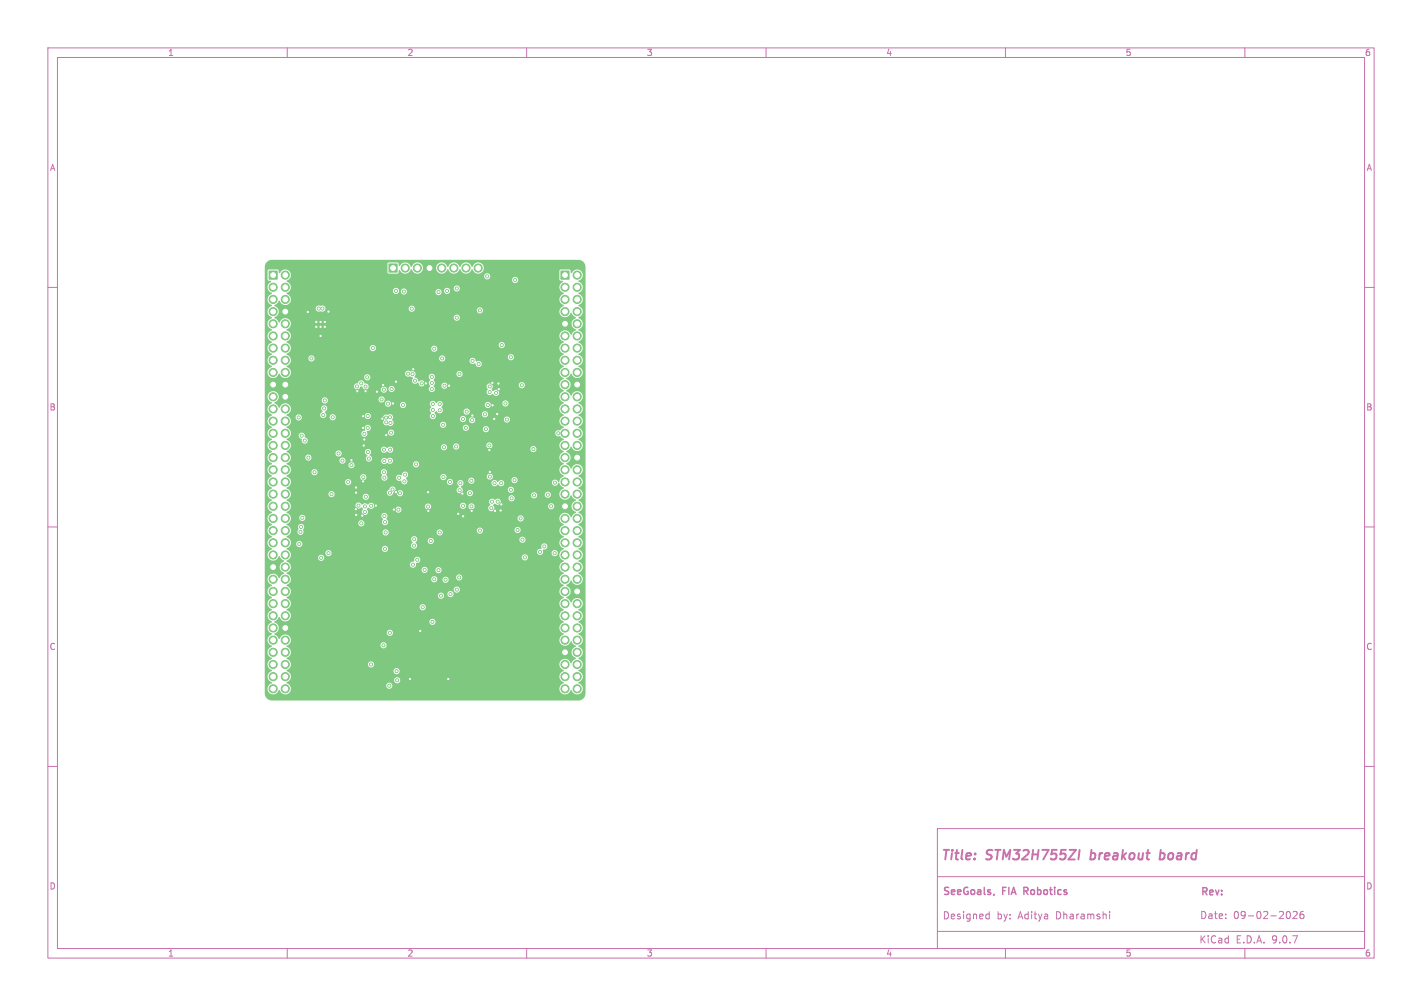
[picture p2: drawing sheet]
<svg xmlns="http://www.w3.org/2000/svg" width="297mm" height="210mm" viewBox="0 0 297 210" stroke-linecap="round" stroke-linejoin="round" font-family="sans-serif">
<defs><g id="words">
<g font-size="2.8" fill="#c872ab">
<text x="196.4" y="180.1">Title:</text>
<text x="206.1" y="180.1">STM32H755ZI</text>
<text x="228.6" y="180.1">breakout</text>
<text x="243.9" y="180.1">board</text>
</g>
<g font-size="2.1" fill="#c872ab">
<text x="196.8" y="187.3">SeeGoals,</text>
<text x="209.5" y="187.3">FIA</text>
<text x="214.5" y="187.3">Robotics</text>
<text x="250.7" y="187.3">Rev:</text>
<text x="196.8" y="192.1">Designed</text>
<text x="208.2" y="192.1">by:</text>
<text x="212.7" y="192.1">Aditya</text>
<text x="220.7" y="192.1">Dharamshi</text>
<text x="250.4" y="197.1">KiCad</text>
<text x="250.5" y="192.1">Date:</text>
<text x="257.6" y="192.1">09-02-2026</text>
<text x="258.1" y="197.1">E.D.A.</text>
<text x="265.7" y="197.1">9.0.7</text>
</g>
<g font-size="1.8" fill="#c872ab">
<text x="35" y="11.9">1</text>
<text x="85" y="11.9">2</text>
<text x="135" y="11.9">3</text>
<text x="185" y="11.9">4</text>
<text x="235" y="11.9">5</text>
<text x="285" y="11.9">6</text>
<text x="10.3" y="35.9">A</text>
<text x="285.4" y="35.9">A</text>
<text x="10.3" y="85.9">B</text>
<text x="285.3" y="85.9">B</text>
<text x="10.3" y="135.9">C</text>
<text x="285.3" y="135.9">C</text>
<text x="10.3" y="185.9">D</text>
<text x="285.3" y="185.9">D</text>
<text x="35" y="199.9">1</text>
<text x="85" y="199.9">2</text>
<text x="135" y="199.9">3</text>
<text x="185" y="199.9">4</text>
<text x="235" y="199.9">5</text>
<text x="285" y="199.9">6</text>
</g>
</g></defs>
<g fill="none" stroke="#c872ab" stroke-width=".21">
<path d="M10 10h277v190h-277zM12 12h273v186h-273zM60 10v2M110 10v2M160 10v2M210 10v2M260 10v2M10 60h2M285 60h2M10 110h2M285 110h2M10 160h2"/>
<path d="M195.8 173h89.2v25h-89.2zM285 160h2M60 198v2M110 198v2M160 198v2M195.8 194.4h89.1M195.8 183h89.1M206.2 190.8l.4 .1M206.6 190.3v1.5M206.6 191.7l-.4 .1M210 198v2M231.8 190.3v.2"/>
<path d="M231.8 190.8v1M260 198v2M268.9 190.3h.1a.8 .8 0 0 1 .5 .7 .8 .8 0 0 1-.5 .8l-.1-.1M270.1 190.4l.5-.1 .3 .4-.9 1.1h.9M272.2 190.3h-.4a1.01 1.01 0 0 0 0 1.5l.5-.2 .1-.5-.3-.3h-.3l-.3 .3"/>
</g>
<path d="M225.5 177.4l-.3 2M227.7 179.3l.2 .1M228 177.4l-.3 2M242.3 178.2h.8M242.4 177.4l-.2 2M243.1 179.2a.66 .66 0 0 1-.9 .1" fill="none" stroke="#c872ab" stroke-width=".4"/>
<path d="M207.6 186.7l-.1 .2M213.9 186h.5M214.4 185.2h-.5v1.5" fill="none" stroke="#c872ab" stroke-width=".3"/>
<g fill="#7fc87f" stroke="#7fc87f" stroke-width=".21">
<path d="M81.2 55.1h1.7v1.7h-1.7z"/>
<path d="M117.2 56.6h1.7v1.7h-1.7z"/>
<path d="M56.2 56.6h1.7v1.7h-1.7z"/>
<circle cx="84.6" cy="56" r=".85"/>
<circle cx="87.2" cy="56" r=".85"/>
<circle cx="89.7" cy="56" r=".85"/>
<circle cx="92.3" cy="56" r=".85"/>
<circle cx="94.8" cy="56" r=".85"/>
<circle cx="97.3" cy="56" r=".85"/>
<circle cx="99.9" cy="56" r=".85"/>
<circle cx="120.5" cy="57.4" r=".85"/>
<circle cx="118" cy="60" r=".85"/>
<circle cx="120.5" cy="60" r=".85"/>
<circle cx="118" cy="62.5" r=".85"/>
<circle cx="120.5" cy="62.5" r=".85"/>
<circle cx="118" cy="65" r=".85"/>
<circle cx="120.5" cy="65" r=".85"/>
<circle cx="118" cy="67.6" r=".85"/>
<circle cx="120.5" cy="67.6" r=".85"/>
<circle cx="118" cy="70.1" r=".85"/>
<circle cx="120.5" cy="70.1" r=".85"/>
<circle cx="118" cy="72.7" r=".85"/>
<circle cx="120.5" cy="72.7" r=".85"/>
<circle cx="118" cy="75.2" r=".85"/>
<circle cx="120.5" cy="75.2" r=".85"/>
<circle cx="118" cy="77.7" r=".85"/>
<circle cx="120.5" cy="77.7" r=".85"/>
<circle cx="118" cy="80.3" r=".85"/>
<circle cx="120.5" cy="80.3" r=".85"/>
<circle cx="118" cy="82.8" r=".85"/>
<circle cx="120.5" cy="82.8" r=".85"/>
<circle cx="118" cy="85.4" r=".85"/>
<circle cx="120.5" cy="85.4" r=".85"/>
<circle cx="118" cy="87.9" r=".85"/>
<circle cx="120.5" cy="87.9" r=".85"/>
<circle cx="118" cy="90.4" r=".85"/>
<circle cx="120.5" cy="90.4" r=".85"/>
<circle cx="118" cy="93" r=".85"/>
<circle cx="120.5" cy="93" r=".85"/>
<circle cx="118" cy="95.5" r=".85"/>
<circle cx="120.5" cy="95.5" r=".85"/>
<circle cx="118" cy="98.1" r=".85"/>
<circle cx="120.5" cy="98.1" r=".85"/>
<circle cx="118" cy="100.6" r=".85"/>
<circle cx="120.5" cy="100.6" r=".85"/>
<circle cx="118" cy="103.1" r=".85"/>
<circle cx="120.5" cy="103.1" r=".85"/>
<circle cx="118" cy="105.7" r=".85"/>
<circle cx="120.5" cy="105.7" r=".85"/>
<circle cx="118" cy="108.2" r=".85"/>
<circle cx="120.5" cy="108.2" r=".85"/>
<circle cx="118" cy="110.8" r=".85"/>
<circle cx="120.5" cy="110.8" r=".85"/>
<circle cx="118" cy="113.3" r=".85"/>
<circle cx="120.5" cy="113.3" r=".85"/>
<circle cx="118" cy="115.8" r=".85"/>
<circle cx="120.5" cy="115.8" r=".85"/>
<circle cx="118" cy="118.4" r=".85"/>
<circle cx="120.5" cy="118.4" r=".85"/>
<circle cx="118" cy="120.9" r=".85"/>
<circle cx="120.5" cy="120.9" r=".85"/>
<circle cx="118" cy="123.5" r=".85"/>
<circle cx="120.5" cy="123.5" r=".85"/>
<circle cx="118" cy="126" r=".85"/>
<circle cx="120.5" cy="126" r=".85"/>
<circle cx="118" cy="128.5" r=".85"/>
<circle cx="120.5" cy="128.5" r=".85"/>
<circle cx="118" cy="131.1" r=".85"/>
<circle cx="120.5" cy="131.1" r=".85"/>
<circle cx="118" cy="133.6" r=".85"/>
<circle cx="120.5" cy="133.6" r=".85"/>
<circle cx="118" cy="136.2" r=".85"/>
<circle cx="120.5" cy="136.2" r=".85"/>
<circle cx="118" cy="138.7" r=".85"/>
<circle cx="120.5" cy="138.7" r=".85"/>
<circle cx="118" cy="141.2" r=".85"/>
<circle cx="120.5" cy="141.2" r=".85"/>
<circle cx="118" cy="143.8" r=".85"/>
<circle cx="120.5" cy="143.8" r=".85"/>
<circle cx="59.6" cy="57.4" r=".85"/>
<circle cx="57" cy="60" r=".85"/>
<circle cx="59.6" cy="60" r=".85"/>
<circle cx="57" cy="62.5" r=".85"/>
<circle cx="59.6" cy="62.5" r=".85"/>
<circle cx="57" cy="65" r=".85"/>
<circle cx="59.6" cy="65" r=".85"/>
<circle cx="57" cy="67.6" r=".85"/>
<circle cx="59.6" cy="67.6" r=".85"/>
<circle cx="57" cy="70.1" r=".85"/>
<circle cx="59.6" cy="70.1" r=".85"/>
<circle cx="57" cy="72.7" r=".85"/>
<circle cx="59.6" cy="72.7" r=".85"/>
<circle cx="57" cy="75.2" r=".85"/>
<circle cx="59.6" cy="75.2" r=".85"/>
<circle cx="57" cy="77.7" r=".85"/>
<circle cx="59.6" cy="77.7" r=".85"/>
<circle cx="57" cy="80.3" r=".85"/>
<circle cx="59.6" cy="80.3" r=".85"/>
<circle cx="57" cy="82.8" r=".85"/>
<circle cx="59.6" cy="82.8" r=".85"/>
<circle cx="57" cy="85.4" r=".85"/>
<circle cx="59.6" cy="85.4" r=".85"/>
<circle cx="57" cy="87.9" r=".85"/>
<circle cx="59.6" cy="87.9" r=".85"/>
<circle cx="57" cy="90.4" r=".85"/>
<circle cx="59.6" cy="90.4" r=".85"/>
<circle cx="57" cy="93" r=".85"/>
<circle cx="59.6" cy="93" r=".85"/>
<circle cx="57" cy="95.5" r=".85"/>
<circle cx="59.6" cy="95.5" r=".85"/>
<circle cx="57" cy="98.1" r=".85"/>
<circle cx="59.6" cy="98.1" r=".85"/>
<circle cx="57" cy="100.6" r=".85"/>
<circle cx="59.6" cy="100.6" r=".85"/>
<circle cx="57" cy="103.1" r=".85"/>
<circle cx="59.6" cy="103.1" r=".85"/>
<circle cx="57" cy="105.7" r=".85"/>
<circle cx="59.6" cy="105.7" r=".85"/>
<circle cx="57" cy="108.2" r=".85"/>
<circle cx="59.6" cy="108.2" r=".85"/>
<circle cx="57" cy="110.8" r=".85"/>
<circle cx="59.6" cy="110.8" r=".85"/>
<circle cx="57" cy="113.3" r=".85"/>
<circle cx="59.6" cy="113.3" r=".85"/>
<circle cx="57" cy="115.8" r=".85"/>
<circle cx="59.6" cy="115.8" r=".85"/>
<circle cx="57" cy="118.4" r=".85"/>
<circle cx="59.6" cy="118.4" r=".85"/>
<circle cx="57" cy="120.9" r=".85"/>
<circle cx="59.6" cy="120.9" r=".85"/>
<circle cx="57" cy="123.5" r=".85"/>
<circle cx="59.6" cy="123.5" r=".85"/>
<circle cx="57" cy="126" r=".85"/>
<circle cx="59.6" cy="126" r=".85"/>
<circle cx="57" cy="128.5" r=".85"/>
<circle cx="59.6" cy="128.5" r=".85"/>
<circle cx="57" cy="131.1" r=".85"/>
<circle cx="59.6" cy="131.1" r=".85"/>
<circle cx="57" cy="133.6" r=".85"/>
<circle cx="59.6" cy="133.6" r=".85"/>
<circle cx="57" cy="136.2" r=".85"/>
<circle cx="59.6" cy="136.2" r=".85"/>
<circle cx="57" cy="138.7" r=".85"/>
<circle cx="59.6" cy="138.7" r=".85"/>
<circle cx="57" cy="141.2" r=".85"/>
<circle cx="59.6" cy="141.2" r=".85"/>
<circle cx="57" cy="143.8" r=".85"/>
<circle cx="59.6" cy="143.8" r=".85"/>
<circle cx="77.9" cy="72.7" r=".32"/>
<circle cx="90.7" cy="72.8" r=".32"/>
<circle cx="82.7" cy="102.7" r=".32"/>
<circle cx="76.1" cy="91.7" r=".32"/>
<circle cx="82.1" cy="84.2" r=".32"/>
<circle cx="75.8" cy="89.3" r=".32"/>
<circle cx="76" cy="93" r=".32"/>
<circle cx="67.8" cy="68.2" r=".32"/>
<circle cx="96.7" cy="107.8" r=".32"/>
<circle cx="73.4" cy="96.1" r=".32"/>
<circle cx="102.2" cy="94" r=".32"/>
<circle cx="78.5" cy="105.5" r=".32"/>
<circle cx="76.4" cy="81.7" r=".32"/>
<circle cx="85.6" cy="141.8" r=".32"/>
<circle cx="74.4" cy="107.5" r=".32"/>
<circle cx="82.7" cy="79.7" r=".32"/>
<circle cx="66.1" cy="67.2" r=".32"/>
<circle cx="74.4" cy="101.8" r=".32"/>
<circle cx="104.2" cy="81.3" r=".32"/>
<circle cx="89" cy="80" r=".32"/>
<circle cx="75.8" cy="86.9" r=".32"/>
<circle cx="67" cy="67.2" r=".32"/>
<circle cx="104.1" cy="80.1" r=".32"/>
<circle cx="87.8" cy="131.7" r=".32"/>
<circle cx="68.6" cy="65" r=".32"/>
<circle cx="93.6" cy="141.8" r=".32"/>
<circle cx="89.5" cy="106.7" r=".32"/>
<circle cx="96.6" cy="103" r=".32"/>
<circle cx="75.7" cy="107.6" r=".32"/>
<circle cx="98.5" cy="106.7" r=".32"/>
<circle cx="78.7" cy="81.8" r=".32"/>
<circle cx="80.7" cy="90.8" r=".32"/>
<circle cx="102.3" cy="98.5" r=".32"/>
<circle cx="80" cy="80.4" r=".32"/>
<circle cx="67" cy="68.2" r=".32"/>
<circle cx="102.9" cy="84.6" r=".32"/>
<circle cx="74.6" cy="81.7" r=".32"/>
<circle cx="75.8" cy="100.5" r=".32"/>
<circle cx="79.9" cy="87.4" r=".32"/>
<circle cx="95.7" cy="107.3" r=".32"/>
<circle cx="104.6" cy="106.6" r=".32"/>
<circle cx="64.3" cy="65.1" r=".32"/>
<circle cx="103.8" cy="86.4" r=".32"/>
<circle cx="74.4" cy="102.8" r=".32"/>
<circle cx="66.1" cy="68.2" r=".32"/>
<circle cx="67" cy="70.1" r=".32"/>
<circle cx="93.8" cy="80.5" r=".32"/>
<circle cx="102.8" cy="79.9" r=".32"/>
<circle cx="74.3" cy="106.3" r=".32"/>
<circle cx="89.4" cy="102.7" r=".32"/>
<circle cx="86.3" cy="77.1" r=".32"/>
<circle cx="98.7" cy="86.7" r=".32"/>
<circle cx="82.3" cy="106.4" r=".32"/>
<circle cx="104.7" cy="105.3" r=".32"/>
<circle cx="103.2" cy="87.5" r=".32"/>
<circle cx="67.8" cy="67.2" r=".32"/>
<circle cx="103.4" cy="106.6" r=".32"/>
<circle cx="76.8" cy="89.3" r=".32"/>
<circle cx="102.6" cy="106.1" r=".32"/>
<circle cx="102.8" cy="104.7" r=".32"/>
<circle cx="89.4" cy="105.8" r=".32"/>
<circle cx="102.3" cy="80.7" r=".32"/>
<circle cx="98.5" cy="105.7" r=".32"/>
<circle cx="66.6" cy="64.4" r=".32"/>
<circle cx="96.7" cy="105.6" r=".32"/>
<circle cx="75.4" cy="80" r=".32"/>
<circle cx="77.5" cy="105.6" r=".32"/>
<circle cx="101.9" cy="84.5" r=".32"/>
<circle cx="76.2" cy="105.7" r=".32"/>
<circle cx="76.9" cy="94.4" r=".32"/>
<circle cx="76.4" cy="80.7" r=".32"/>
<circle cx="73.4" cy="97.1" r=".32"/>
<circle cx="67.3" cy="64.4" r=".32"/>
<circle cx="102.3" cy="99.5" r=".32"/>
<circle cx="101.3" cy="86.5" r=".32"/>
<circle cx="76.2" cy="106.9" r=".32"/>
<circle cx="76.1" cy="90.6" r=".32"/>
<circle cx="81.1" cy="84.3" r=".32"/>
<circle cx="88.1" cy="80" r=".32"/>
<circle cx="74.9" cy="105.5" r=".32"/>
<circle cx="92.8" cy="80.5" r=".32"/>
<circle cx="104" cy="104.7" r=".32"/>
<circle cx="81.8" cy="81.2" r=".32"/>
<circle cx="74.6" cy="80.7" r=".32"/>
<circle cx="76.4" cy="103.7" r=".32"/>
<circle cx="102.3" cy="81.8" r=".32"/>
<circle cx="75.9" cy="99.6" r=".32"/>
<circle cx="83.2" cy="106.4" r=".32"/>
<circle cx="76.8" cy="86.8" r=".32"/>
<circle cx="103.6" cy="82" r=".32"/>
<circle cx="79.7" cy="83.4" r=".32"/>
<circle cx="80.2" cy="81.3" r=".32"/>
<circle cx="102.2" cy="93" r=".32"/>
<circle cx="81.4" cy="132.1" r=".32"/>
<circle cx="82" cy="102.2" r=".32"/>
<circle cx="63.1" cy="108.1" r=".32"/>
<circle cx="80.3" cy="107.7" r=".32"/>
<circle cx="96" cy="78.1" r=".32"/>
<circle cx="76.7" cy="78.8" r=".32"/>
<circle cx="80.4" cy="109" r=".32"/>
<circle cx="62.9" cy="110" r=".32"/>
<circle cx="68.6" cy="115.5" r=".32"/>
<circle cx="95.4" cy="66.3" r=".32"/>
<circle cx="81.6" cy="88.3" r=".32"/>
<circle cx="95.4" cy="60.2" r=".32"/>
<circle cx="83.4" cy="99.7" r=".32"/>
<circle cx="80.2" cy="98.6" r=".32"/>
<circle cx="62.5" cy="113.6" r=".32"/>
<circle cx="87.1" cy="116.9" r=".32"/>
<circle cx="90.4" cy="85.6" r=".32"/>
<circle cx="83" cy="142" r=".32"/>
<circle cx="71.5" cy="96.2" r=".32"/>
<circle cx="80.7" cy="88.2" r=".32"/>
<circle cx="91.8" cy="111.2" r=".32"/>
<circle cx="80.5" cy="111.2" r=".32"/>
<circle cx="91.8" cy="85.6" r=".32"/>
<circle cx="90.4" cy="84.3" r=".32"/>
<circle cx="82.8" cy="140.1" r=".32"/>
<circle cx="65" cy="74.8" r=".32"/>
<circle cx="92.4" cy="74.8" r=".32"/>
<circle cx="80.1" cy="134.7" r=".32"/>
<circle cx="90.2" cy="78.7" r=".32"/>
<circle cx="64.4" cy="95.5" r=".32"/>
<circle cx="81.4" cy="96.2" r=".32"/>
<circle cx="62.4" cy="87.1" r=".32"/>
<circle cx="81.4" cy="87.1" r=".32"/>
<circle cx="90.2" cy="79.9" r=".32"/>
<circle cx="77.5" cy="138.7" r=".32"/>
<circle cx="81.3" cy="143.2" r=".32"/>
<circle cx="90.2" cy="81.2" r=".32"/>
<circle cx="62.8" cy="111" r=".32"/>
<circle cx="83.5" cy="103" r=".32"/>
<circle cx="81.7" cy="90.3" r=".32"/>
<circle cx="91.6" cy="61" r=".32"/>
<circle cx="69.2" cy="103.1" r=".32"/>
<circle cx="77.1" cy="95.7" r=".32"/>
<circle cx="65.7" cy="98.6" r=".32"/>
<circle cx="100" cy="76" r=".32"/>
<circle cx="67.8" cy="83.6" r=".32"/>
<circle cx="85.2" cy="78" r=".32"/>
<circle cx="84.5" cy="100.5" r=".32"/>
<circle cx="72.7" cy="100.7" r=".32"/>
<circle cx="107.5" cy="100.2" r=".32"/>
<circle cx="86" cy="64.4" r=".32"/>
<circle cx="70.7" cy="94.7" r=".32"/>
<circle cx="81.5" cy="93.9" r=".32"/>
<circle cx="63" cy="91" r=".32"/>
<circle cx="80.3" cy="99.7" r=".32"/>
<circle cx="84.6" cy="99.1" r=".32"/>
<circle cx="90" cy="112.9" r=".32"/>
<circle cx="91.8" cy="84.4" r=".32"/>
<circle cx="80.4" cy="114.6" r=".32"/>
<circle cx="63.7" cy="92" r=".32"/>
<circle cx="80.2" cy="93.9" r=".32"/>
<circle cx="93.4" cy="60.7" r=".32"/>
<circle cx="80.6" cy="87.2" r=".32"/>
<circle cx="69.5" cy="87.1" r=".32"/>
<circle cx="67.7" cy="85.3" r=".32"/>
<circle cx="98.7" cy="75.3" r=".32"/>
<circle cx="86.7" cy="79.5" r=".32"/>
<circle cx="67.5" cy="86.6" r=".32"/>
<circle cx="84.2" cy="84.6" r=".32"/>
<circle cx="67.1" cy="116.5" r=".32"/>
<circle cx="101.5" cy="89.6" r=".32"/>
<circle cx="116.6" cy="90.4" r=".32"/>
<circle cx="90.4" cy="86.9" r=".32"/>
<circle cx="115.8" cy="115.5" r=".32"/>
<circle cx="86.3" cy="117.9" r=".32"/>
<circle cx="93.1" cy="121" r=".32"/>
<circle cx="114.4" cy="103.3" r=".32"/>
<circle cx="98.1" cy="102.9" r=".32"/>
<circle cx="86.2" cy="78.1" r=".32"/>
<circle cx="84.4" cy="60.9" r=".32"/>
<circle cx="90.3" cy="129.8" r=".32"/>
<circle cx="109" cy="80.4" r=".32"/>
<circle cx="80.3" cy="96.2" r=".32"/>
<circle cx="92.7" cy="93.4" r=".32"/>
<circle cx="86.9" cy="96.9" r=".32"/>
<circle cx="88.7" cy="119" r=".32"/>
<circle cx="94.1" cy="124" r=".32"/>
<circle cx="92.1" cy="124.4" r=".32"/>
<circle cx="100.2" cy="64.8" r=".32"/>
<circle cx="94" cy="100.6" r=".32"/>
<circle cx="92.6" cy="99.6" r=".32"/>
<circle cx="113.7" cy="114.1" r=".32"/>
<circle cx="86.5" cy="112.6" r=".32"/>
<circle cx="95.3" cy="93.2" r=".32"/>
<circle cx="105.9" cy="87.6" r=".32"/>
<circle cx="82.7" cy="60.7" r=".32"/>
<circle cx="88.3" cy="126.8" r=".32"/>
<circle cx="109.6" cy="116.4" r=".32"/>
<circle cx="75.5" cy="109.2" r=".32"/>
<circle cx="81.4" cy="102.9" r=".32"/>
<circle cx="96.2" cy="100.9" r=".32"/>
<circle cx="115.9" cy="100.8" r=".32"/>
<circle cx="96.7" cy="87.5" r=".32"/>
<circle cx="96" cy="102.3" r=".32"/>
<circle cx="115.1" cy="105.7" r=".32"/>
<circle cx="91.6" cy="119" r=".32"/>
<circle cx="100.2" cy="110.8" r=".32"/>
<circle cx="107.6" cy="58.4" r=".32"/>
<circle cx="111.4" cy="93.8" r=".32"/>
<circle cx="103.3" cy="100.9" r=".32"/>
<circle cx="108.1" cy="110.6" r=".32"/>
<circle cx="98.5" cy="100.4" r=".32"/>
<circle cx="111.5" cy="103.4" r=".32"/>
<circle cx="95.9" cy="120.5" r=".32"/>
<circle cx="104.7" cy="100.9" r=".32"/>
<circle cx="97.5" cy="85.9" r=".32"/>
<circle cx="97.3" cy="89.3" r=".32"/>
<circle cx="90.7" cy="120.9" r=".32"/>
<circle cx="112.8" cy="115.2" r=".32"/>
<circle cx="86.5" cy="113.9" r=".32"/>
<circle cx="109.1" cy="112.7" r=".32"/>
<circle cx="95.4" cy="123.1" r=".32"/>
<circle cx="108.7" cy="108.2" r=".32"/>
<circle cx="106.7" cy="102.2" r=".32"/>
<circle cx="106.7" cy="74.6" r=".32"/>
<circle cx="92.5" cy="88.7" r=".32"/>
<circle cx="104.8" cy="72" r=".32"/>
<circle cx="106.8" cy="104" r=".32"/>
<circle cx="105.6" cy="84.2" r=".32"/>
<circle cx="98.6" cy="87.7" r=".32"/>
<circle cx="101.8" cy="57.7" r=".32"/>
</g>
<path d="M55.8 54.6l1-.4h64a1.5 1.5 0 0 1 1.5 1.5v89a1.5 1.5 0 0 1-1.5 1.5h-64a1.5 1.5 0 0 1-1.5-1.5v-56.7h.6l.4 .8a.45 .45 0 0 1 .5 .5 1.24 1.24 0 0 0-.9 1.2 1.24 1.24 0 0 0 .9 1.2v.1a1.24 1.24 0 0 0-.9 1.3 1.24 1.24 0 0 0 .9 1.1v.2a1.24 1.24 0 0 0-.9 1.2 1.24 1.24 0 0 0 .9 1.2v.1a1.24 1.24 0 0 0-.9 1.2 1.24 1.24 0 0 0 .9 1.2v.2a1.24 1.24 0 0 0-.9 1.2 1.24 1.24 0 0 0 .9 1.1v.2a1.24 1.24 0 0 0-.9 1.2 1.24 1.24 0 0 0 .9 1.2v.1a1.24 1.24 0 0 0-.9 1.3 1.24 1.24 0 0 0 .9 1.1v.2a1.24 1.24 0 0 0-.9 1.2 1.24 1.24 0 0 0 .9 1.2v.1a1.24 1.24 0 0 0-.9 1.2 1.24 1.24 0 0 0 .9 1.2v.2a1.24 1.24 0 0 0-.9 1.2 1.24 1.24 0 0 0 .9 1.1v.2a1.2 1.2 0 0 0-.5 2 1.2 1.2 0 0 0 2-.6l.5 .6 .5 .3v.2a1.24 1.24 0 0 0-.9 1.3 1.24 1.24 0 0 0 1 1.1l-.7 .6-.3 .5-.2-.1a1.21 1.21 0 0 0-2-.4 1.21 1.21 0 0 0 .6 2v.1a1.24 1.24 0 0 0-.9 1.2 1.24 1.24 0 0 0 .9 1.2v.2a1.24 1.24 0 0 0-.9 1.2 1.24 1.24 0 0 0 .9 1.1v.2a1.24 1.24 0 0 0-.9 1.2 1.24 1.24 0 0 0 .9 1.2v.1a1.24 1.24 0 0 0-.9 1.3 1.24 1.24 0 0 0 .9 1.1v.2a1.24 1.24 0 0 0-.9 1.2 1.24 1.24 0 0 0 .9 1.2v.1a1.24 1.24 0 0 0-.9 1.2 1.24 1.24 0 0 0 .9 1.2v.2a1.24 1.24 0 0 0-.9 1.2 1.24 1.24 0 0 0 .9 1.1v.2a1.24 1.24 0 0 0-.9 1.2 1.24 1.24 0 0 0 .9 1.2v.1a1.2 1.2 0 0 0-.5 2.1 1.2 1.2 0 0 0 2-.7l.1 .1a1.18 1.18 0 0 0 1.7 .8 1.18 1.18 0 0 0 .4-1.8h20.2v.1a.64 .64 0 0 0 .9 .5 .64 .64 0 0 0 0-1.1 .64 .64 0 0 0-.9 .5h-20.2l-.7-.5 .7-.7h21.8a.64 .64 0 0 0 .9 .7 .64 .64 0 0 0 .2-1.1 .64 .64 0 0 0-1.1 .3v.1h-21.8a1.26 1.26 0 0 0-.7-1.9h22.4v.2a.64 .64 0 0 0 1 .5 .64 .64 0 0 0 0-1.1 .64 .64 0 0 0-1 .4h-22.4l.1-.2a1.16 1.16 0 0 0 .9-1.2h16.1v.2a.64 .64 0 0 0 .9 .5 .64 .64 0 0 0 0-1.1 .64 .64 0 0 0-.9 .4h-16.1a1.41 1.41 0 0 0-1-1.1l.1-.2a1.24 1.24 0 0 0 .9-1.2 1.24 1.24 0 0 0-1-1.2l.4-.3h19.3a.64 .64 0 0 0 .8 .7 .64 .64 0 0 0 .2-1.1 .64 .64 0 0 0-1 .3v.1h-19.3a1.2 1.2 0 0 0 0-2 1.2 1.2 0 0 0-1.8 .8l-.6-.7-.5-.2v-.3l.4-.2h23.1a.64 .64 0 0 0 .9 .7 .64 .64 0 0 0 .2-1.1 .64 .64 0 0 0-1.1 .3v.1h-23.1a1.24 1.24 0 0 0 .5-1.2 1.24 1.24 0 0 0-.9-.9l32.4-.1v.1a.64 .64 0 0 0 1 .5 .64 .64 0 0 0 0-1.1 .64 .64 0 0 0-1 .5h-32.4l.6-.5 .3-.5h.2a1.21 1.21 0 0 0 2.1 .5 1.21 1.21 0 0 0-.7-2l.7-.6h27.2v.1a.64 .64 0 0 0 .9 .5 .64 .64 0 0 0 0-1.1 .64 .64 0 0 0-.9 .5h-27.2l.1-.1a1.28 1.28 0 0 0-.8-1.8l.6-.5h31.1v.1a.64 .64 0 0 0 .8 .6 .64 .64 0 0 0 .3-1h.9v.1a.64 .64 0 0 0 .9 .5 .64 .64 0 0 0 0-1.1 .64 .64 0 0 0-.9 .5h-.9a.64 .64 0 0 0-.7-.3 .64 .64 0 0 0-.4 .6h-31.1l.3-.6v-.7h34.1v.2a.64 .64 0 0 0 .9 .4 .64 .64 0 0 0 0-1.1 .64 .64 0 0 0-.9 .5h-34.1l-.3-.4-.5-.3v-.3a1.16 1.16 0 0 0 .9-1.1h29.3v.1a.64 .64 0 0 0 .6 .6 .64 .64 0 0 0 .6-.6h1.1v.1a.64 .64 0 0 0 1 .5 .64 .64 0 0 0 0-1.1h1.9v.1a.64 .64 0 0 0 .9 .5 .64 .64 0 0 0 0-1.1 .64 .64 0 0 0-.9 .5h-1.9a.64 .64 0 0 0-1 .5l-1.1-.1a.64 .64 0 0 0-.6-.6 .64 .64 0 0 0-.6 .6l-29.3-.1a1.41 1.41 0 0 0-1-1.1l.8-.8h27.4a.64 .64 0 0 0 .7 .7 .64 .64 0 0 0 .6-.6h1.7v.1a.64 .64 0 0 0 .9 .5 .64 .64 0 0 0 0-1.1 .64 .64 0 0 0-.9 .5l-1.7-.1a.64 .64 0 0 0-.6-.6 .64 .64 0 0 0-.7 .6h-27.4l.2-.6-.2-.5h25v.1a.64 .64 0 0 0 .8 .6 .64 .64 0 0 0 .5-.8l.1-.2a.65 .65 0 0 0 .7-.4 .65 .65 0 0 0-.3-.8h21.6v.1a.64 .64 0 0 0 1 .5 .64 .64 0 0 0 0-1.1 .64 .64 0 0 0-1 .5h-21.7a.64 .64 0 0 0-.8 .8l-.2 .1a.64 .64 0 0 0-.7 .6h-25l-.8-.6 .8-.8h5.8a.64 .64 0 0 0 .9 .7 .64 .64 0 0 0 .2-1.1 .64 .64 0 0 0-1 .3l-.1 .1h-5.8l.2-.5-.1-.5h7.3v.1a.64 .64 0 0 0 .9 .5 .64 .64 0 0 0 0-1.1 .64 .64 0 0 0-.9 .5h-7.3l-.9-.8 20-.1v.1a.64 .64 0 0 0 .9 .6h31.5l.1 .4a.64 .64 0 0 0 1.1-.2h1.8v.1a.64 .64 0 0 0 1 .5 .64 .64 0 0 0 0-1.1 .64 .64 0 0 0-1 .5h-1.8l.1-.7a.66 .66 0 0 0 .8-.6 .66 .66 0 0 0-.8-.6 .66 .66 0 0 0-.4 1l-.2 .1a.64 .64 0 0 0-.7 .6l-31.5-.1a.64 .64 0 0 0 .1-1.1 .64 .64 0 0 0-1 .5h-20l.1-.1a1.15 1.15 0 0 0 .8-.9h1.2l.1 .5a.64 .64 0 0 0 1.1-.2h22.7v.2a.67 .67 0 0 0 1.1 .4 .67 .67 0 0 0-.1-1.2l.3-.3h2.2v.1a.64 .64 0 0 0 .9 .5 .64 .64 0 0 0 .3-.9h18v.1a.64 .64 0 0 0 1 .5 .64 .64 0 0 0 0-1.1 .64 .64 0 0 0-1 .5h-18l-.2-.2a.64 .64 0 0 0-1 .5h-2.2v-.1a.66 .66 0 0 0-.5-.8 .66 .66 0 0 0-.8 .4 .66 .66 0 0 0 .4 .8l-.4 .6-22.7-.1a.64 .64 0 0 0-.5-.8 .64 .64 0 0 0-.7 .6h-1.2v-.6l-.3-.5-.5-.3v-.2a1.15 1.15 0 0 0 .8-.9h1.4v.1a.64 .64 0 0 0 .7 .6 .64 .64 0 0 0 .6-.6h16.5v.1a.64 .64 0 0 0 .7 .6 .64 .64 0 0 0 .6-.7h10v.1a.64 .64 0 0 0 .9 .5 .64 .64 0 0 0 .2-1h7.3v.1a.64 .64 0 0 0 .8 .6 .64 .64 0 0 0 .4-.8h6.7v.1a.64 .64 0 0 0 .9 .5 .64 .64 0 0 0 0-1.1 .64 .64 0 0 0-.9 .5l-6.7-.1a.64 .64 0 0 0-.7-.4 .64 .64 0 0 0-.5 .6h-7.3a.64 .64 0 0 0-1.1 .4h-10v-.1a.64 .64 0 0 0-.7-.5 .64 .64 0 0 0-.6 .6h-16.5l-.1-.6a.67 .67 0 0 0 0-.9 .67 .67 0 0 0-.9 0 .67 .67 0 0 0 0 .9l-.3 .5h-1.4a1.32 1.32 0 0 0-.9-1.5l.5-.3h14.5v.1a.64 .64 0 0 0 1 .5 .64 .64 0 0 0 0-1.1 .64 .64 0 0 0-1 .5h-14.5l.4-.5v-.7h1.8a.64 .64 0 0 0 .9 .7 .64 .64 0 0 0 .2-1h16.1l.1 .4a.36 .36 0 0 1 .2 .4 .36 .36 0 0 1-.2 .3 .65 .65 0 0 0 .5 .8 .65 .65 0 0 0 .8-.5 .65 .65 0 0 0-.4-.8v-.1h27.4a.64 .64 0 0 0 .9 .6 .64 .64 0 0 0 .2-1 .64 .64 0 0 0-1.1 .2v.2h-27.4a.64 .64 0 0 0-.1-1.1 .64 .64 0 0 0-.9 .6l-16.1-.1a.64 .64 0 0 0-1.1 .4h-1.8l-.2-.5-.6-.4v-.3a1.16 1.16 0 0 0 .8-1.3h13.5l.2 .4a.64 .64 0 0 0 1 0h.2l.2 .4a.66 .66 0 0 0-.2 .9 .66 .66 0 0 0 1 .1 .66 .66 0 0 0 0-1h6v.2a.64 .64 0 0 0 .9 .4 .64 .64 0 0 0 0-1 .64 .64 0 0 0-.9 .4h-6l.2-.3h.2a.64 .64 0 0 0 .7 .2 .64 .64 0 0 0 .5-.5h10.6v.1a.64 .64 0 0 0 .7 .6 .64 .64 0 0 0 .5-.9h6.1v.2a.64 .64 0 0 0 .6 .5 .64 .64 0 0 0 .7-.5h.4l.2 .4a.64 .64 0 0 0 1-.1h3v.1a.64 .64 0 0 0 .9 .6 .64 .64 0 0 0 .2-1.1h11.4v.2a.64 .64 0 0 0 1 .4 .64 .64 0 0 0 0-1.1 .64 .64 0 0 0-1 .5h-11.4l-.1-.2a.59 .59 0 0 1 .9 0 .67 .67 0 0 0 .6-1 .67 .67 0 0 0-1.2 0 .65 .65 0 0 0-.9-.1 .65 .65 0 0 0 0 .9v.3l-.4 .5h-3a.64 .64 0 0 0-.3-.9 .64 .64 0 0 0-.9 .6h-.4a.64 .64 0 0 0-.6-.8 .64 .64 0 0 0-.7 .6h-6.1l-.2-.3a.64 .64 0 0 0-1 .5h-10.6a.7 .7 0 0 0-.6-.8 .7 .7 0 0 0-.8 .4h-.1a.64 .64 0 0 0-1 0h-.2a.65 .65 0 0 0-.7-.4 .65 .65 0 0 0-.6 .6h-13.5l-.2-.6-.6-.4v-.2a1.2 1.2 0 0 0 .9-1.2h7.8l.1 .5a.64 .64 0 0 0 .9 0h6.2l.1 .5a.64 .64 0 0 0 1.1-.1h29.2v.1a.64 .64 0 0 0 1 .5 .64 .64 0 0 0 0-1.1 .64 .64 0 0 0-1 .5l-29.2-.1a.64 .64 0 0 0-.5-.8 .64 .64 0 0 0-.7 .5h-6.2a.63 .63 0 0 0 .2-.8h11v.1a.64 .64 0 0 0 .6 .6 .64 .64 0 0 0 .7-.6h.8v.1a.64 .64 0 0 0 1 .5 .64 .64 0 0 0 0-1.1 .64 .64 0 0 0-1 .5h-.8l.5-.6h12.8l.1 .4a.63 .63 0 0 0 .8 .2h1.2l.2 .5a.64 .64 0 0 0 .9-.1h12.3v.2a.64 .64 0 0 0 .8 .5 .64 .64 0 0 0 .5-.8h1.6v.1a.64 .64 0 0 0 1 .5 .64 .64 0 0 0 0-1.1 .64 .64 0 0 0-1 .5h-1.6l-.3-.3a.64 .64 0 0 0-1 .4h-12.3l.1-.1a.64 .64 0 0 0-.4-.9 .64 .64 0 0 0-.8 .6h-1.2l.3-.4v-.3h9.5v.1a.64 .64 0 0 0 .9 .5 .64 .64 0 0 0 0-1.1 .64 .64 0 0 0-.9 .5h-9.5l-.4-.6a.76 .76 0 0 0 .6-.6 .76 .76 0 0 0-.3-.7h1.3l.1 .4a.63 .63 0 0 0 1 .1h3.8v.1a.71 .71 0 0 0 .6 .6 .71 .71 0 0 0 .7-.4 .69 .69 0 0 0 1.1 .3 .69 .69 0 0 0-.1-1.1 .69 .69 0 0 0-1 .3 .71 .71 0 0 0-.8-.4 .71 .71 0 0 0-.5 .6h-3.8l.2-.6h7.7l.2 .4a.64 .64 0 0 0 .9 .1h7.4v.1a.69 .69 0 0 0 .7 .6 .69 .69 0 0 0 .7-.6l.5 .7a.45 .45 0 0 1 .5 .5 1.2 1.2 0 0 0-.4 2 1.2 1.2 0 0 0 1.9-.6l.6 .6 .5 .3v.2a1.24 1.24 0 0 0-.9 1.3 1.24 1.24 0 0 0 .9 1.1l-.6 .6-.3 .5-.2-.1a1.21 1.21 0 0 0-2.1-.4 1.21 1.21 0 0 0 .7 2l-.1 .1a1.24 1.24 0 0 0-.9 1.2 1.24 1.24 0 0 0 1 1.2l-.1 .2a1.24 1.24 0 0 0-.9 1.2 1.24 1.24 0 0 0 1 1.1l-.1 .2a1.24 1.24 0 0 0-.9 1.2 1.24 1.24 0 0 0 1 1.2l-.1 .1a1.24 1.24 0 0 0-.9 1.3 1.24 1.24 0 0 0 1 1.1l-.1 .2a1.24 1.24 0 0 0-.9 1.2 1.24 1.24 0 0 0 1 1.2l-.1 .1a1.24 1.24 0 0 0-.9 1.2 1.24 1.24 0 0 0 1 1.2l-.1 .2a1.24 1.24 0 0 0-.9 1.2 1.24 1.24 0 0 0 1 1.1l-.1 .2a1.24 1.24 0 0 0-.9 1.2 1.24 1.24 0 0 0 1 1.2l-.1 .1a1.24 1.24 0 0 0-.9 1.3 1.24 1.24 0 0 0 1 1.1l-.1 .2a1.21 1.21 0 0 0-.5 2 1.21 1.21 0 0 0 2-.6l.6 .6a.45 .45 0 0 1 .5 .5 1.24 1.24 0 0 0-.9 1.2 1.24 1.24 0 0 0 .9 1.2l-.6 .5-.3 .5h-.2a1.21 1.21 0 0 0-2.1-.4 1.21 1.21 0 0 0 .7 1.9l-.1 .2a1.24 1.24 0 0 0-.9 1.2 1.24 1.24 0 0 0 1 1.2l-.1 .1a1.2 1.2 0 0 0-.4 2.1 1.2 1.2 0 0 0 1.9-.7l.2 .1a1.21 1.21 0 0 0 2 .4 1.21 1.21 0 0 0-.6-1.9v-.2a1.24 1.24 0 0 0 .9-1.2 1.24 1.24 0 0 0-.9-1.2v-.1a1.24 1.24 0 0 0 .9-1.3 1.24 1.24 0 0 0-.9-1.1v-.2a1.24 1.24 0 0 0 .9-1.2 1.24 1.24 0 0 0-.9-1.2v-.1a1.24 1.24 0 0 0 .9-1.2 1.24 1.24 0 0 0-.9-1.2v-.2a1.24 1.24 0 0 0 .9-1.2 1.24 1.24 0 0 0-.9-1.1v-.2a1.24 1.24 0 0 0 .9-1.2 1.24 1.24 0 0 0-.9-1.2v-.1a1.21 1.21 0 0 0 .5-2.1 1.21 1.21 0 0 0-2 .7l-.5-.7-.5-.3v-.2a1.24 1.24 0 0 0 .9-1.2 1.24 1.24 0 0 0-1-1.2l.7-.5 .3-.5h.2a1.21 1.21 0 0 0 2 .5 1.21 1.21 0 0 0-.6-2v-.2a1.24 1.24 0 0 0 .9-1.2 1.24 1.24 0 0 0-.9-1.1v-.2a1.24 1.24 0 0 0 .9-1.2 1.24 1.24 0 0 0-.9-1.2v-.1a1.24 1.24 0 0 0 .9-1.3 1.24 1.24 0 0 0-.9-1.1v-.2a1.24 1.24 0 0 0 .9-1.2 1.24 1.24 0 0 0-.9-1.2v-.1a1.24 1.24 0 0 0 .9-1.2 1.24 1.24 0 0 0-.9-1.2v-.2a1.24 1.24 0 0 0 .9-1.2 1.24 1.24 0 0 0-.9-1.1v-.2a1.24 1.24 0 0 0 .9-1.2 1.24 1.24 0 0 0-.9-1.2v-.1a1.24 1.24 0 0 0 .9-1.3 1.24 1.24 0 0 0-.9-1.1v-.2a1.21 1.21 0 0 0 .5-2 1.21 1.21 0 0 0-2 .6l-1-1a1.28 1.28 0 0 0 .9-1.3 1.28 1.28 0 0 0-1-1.2l1.1-1.1a1.22 1.22 0 0 0 2.1 .6 1.22 1.22 0 0 0-.6-2v-.2a1.24 1.24 0 0 0 .9-1.2 1.24 1.24 0 0 0-.9-1.2v-.1a1.24 1.24 0 0 0 .9-1.3 1.24 1.24 0 0 0-.9-1.1v-.2a1.24 1.24 0 0 0 .9-1.2 1.24 1.24 0 0 0-.9-1.2v-.1a1.21 1.21 0 0 0 .5-2.1 1.21 1.21 0 0 0-2 .7l-.5-.7-.5-.2v-.3a1.24 1.24 0 0 0 .9-1.2 1.24 1.24 0 0 0-1-1.1l1.1-1.1a1.22 1.22 0 0 0 2.1 .6 1.22 1.22 0 0 0-.6-2.1v-.1a1.24 1.24 0 0 0 .9-1.3 1.24 1.24 0 0 0-.9-1.1v-.2a1.24 1.24 0 0 0 .9-1.2 1.24 1.24 0 0 0-.9-1.2v-.1a1.24 1.24 0 0 0 .9-1.2 1.24 1.24 0 0 0-.9-1.2v-.2a1.24 1.24 0 0 0 .9-1.2 1.24 1.24 0 0 0-.9-1.1v-.2a1.24 1.24 0 0 0 .9-1.2 1.24 1.24 0 0 0-.9-1.2v-.1a1.24 1.24 0 0 0 .9-1.3 1.24 1.24 0 0 0-.9-1.1v-.2a1.24 1.24 0 0 0 .9-1.2 1.24 1.24 0 0 0-.9-1.2v-.1a1.21 1.21 0 0 0 .6-2 1.21 1.21 0 0 0-2.1 .4l-.4-.7h-1.8l-.2 .1-.1 2 .3 .2h.4l.1 .2a1.26 1.26 0 0 0-.8 1.3 1.26 1.26 0 0 0 1 1.1l-.1 .2a1.24 1.24 0 0 0-.9 1.2 1.24 1.24 0 0 0 1 1.1l-.1 .2a1.2 1.2 0 0 0-.4 2 1.2 1.2 0 0 0 1.9-.6l.6 .6 .5 .3v.2a1.24 1.24 0 0 0-.9 1.3 1.24 1.24 0 0 0 .9 1.1l-.6 .6-.3 .5-.2-.1a1.21 1.21 0 0 0-2.1-.4 1.21 1.21 0 0 0 .7 2l-.1 .1a1.24 1.24 0 0 0-.9 1.2 1.24 1.24 0 0 0 1 1.2l-.1 .2a1.24 1.24 0 0 0-.9 1.2 1.24 1.24 0 0 0 1 1.1l-.1 .2a1.24 1.24 0 0 0-.9 1.2 1.24 1.24 0 0 0 1 1.2l-.1 .1a1.24 1.24 0 0 0-.9 1.3 1.24 1.24 0 0 0 1 1.1l-.1 .2a1.24 1.24 0 0 0-.9 1.2 1.24 1.24 0 0 0 1 1.2l-.1 .1a1.24 1.24 0 0 0-.9 1.2 1.24 1.24 0 0 0 1 1.2l-.1 .2a1.24 1.24 0 0 0-.9 1.2 1.24 1.24 0 0 0 1 1.1l-.6 .5a.62 .62 0 0 1-.8 .2 .68 .68 0 0 0-.3 1 .68 .68 0 0 0 .9 .3l.8 .7a1.28 1.28 0 0 0-1 1.2 1.28 1.28 0 0 0 1 1.2l-.1 .2a1.24 1.24 0 0 0-.9 1.2 1.24 1.24 0 0 0 1 1.2l-.1 .1a1.24 1.24 0 0 0-.9 1.2 1.24 1.24 0 0 0 1 1.2l-.1 .2a1.22 1.22 0 0 0-.9 1l-.1 .2a.72 .72 0 0 0-.7-.5 .72 .72 0 0 0-.7 .5l-7.3-.1a.64 .64 0 0 0-.3-1 .64 .64 0 0 0-.9 .6h-7.7l-.3-.4a.64 .64 0 0 0-1 .5l-1.4-.1a.69 .69 0 0 0-.8 .5 .69 .69 0 0 0 .3 .9l-.4 .3-.1 .4-12.8-.1a.69 .69 0 0 0-.7-.7 .69 .69 0 0 0-.6 .7l-.4 .2-.1 .4h-11l-.2-.2a.64 .64 0 0 0-1 .5h-7.8l-.3-.7-.6-.4v-.3a1.16 1.16 0 0 0 .9-1.1h11.3v.1a.64 .64 0 0 0 1 .5 .64 .64 0 0 0 0-1.1 .64 .64 0 0 0-1 .5h-11.3l-.2-.6-.5-.4h15.1v.1a.64 .64 0 0 0 1 .5 .64 .64 0 0 0 0-1.1 .64 .64 0 0 0-1 .5h-15.1l-.3-.2 .9-.9h4.3v.1a.64 .64 0 0 0 .7 .6 .64 .64 0 0 0 .6-.7h13.2l.3 .6a.67 .67 0 0 0 .2 1.2 .67 .67 0 0 0 .9-.6h1.8v.1a.76 .76 0 0 0 1.1 .6 .68 .68 0 0 0 .5 .7 .68 .68 0 0 0 .8-.6h8.2v.2a.64 .64 0 0 0 1 .5 .64 .64 0 0 0 0-1.1 .64 .64 0 0 0-1 .4h-8.2l-.4-.7 .4-.3h6.9v.2a.64 .64 0 0 0 .7 .5 .64 .64 0 0 0 .5-.8h8.5v.2a.64 .64 0 0 0 .9 .4 .64 .64 0 0 0 0-1.1 .64 .64 0 0 0-.9 .5h-8.5a.64 .64 0 0 0-.7-.4 .64 .64 0 0 0-.5 .5h-6.9a.68 .68 0 0 0-.4-1.1 .68 .68 0 0 0-.8 .8h-.2a.64 .64 0 0 0-1 .5h-1.8l-.3-.5a.67 .67 0 0 0-.1-1.1 .67 .67 0 0 0-1 .4h-13.2v-.1a.64 .64 0 0 0-.7-.5 .64 .64 0 0 0-.6 .6h-4.3a1.16 1.16 0 0 0-.6-1.5h12.7v.2a.64 .64 0 0 0 .9 .4 .64 .64 0 0 0 0-1 .64 .64 0 0 0-.9 .4h-12.7l-.2-.1v-.3a1.16 1.16 0 0 0 .9-1.1h3v.1a.64 .64 0 0 0 .9 .5h6.2v.1a.64 .64 0 0 0 1 .5 .64 .64 0 0 0 0-1.1 .64 .64 0 0 0-1 .5h-6.2a.64 .64 0 0 0 .1-1.1 .64 .64 0 0 0-1 .5h-3l-.2-.6-.3-.3h9.8a.64 .64 0 0 0 .8 .7 .64 .64 0 0 0 .3-1h5l.3 .6a.29 .29 0 0 1 .2 .2 .29 .29 0 0 1-.2 .3 .64 .64 0 0 0 .2 .8 .64 .64 0 0 0 .8 0h2.1v.1a.64 .64 0 0 0 .8 .6h5.9v.1a.64 .64 0 0 0 .9 .5 .64 .64 0 0 0 0-1.1 .64 .64 0 0 0-.9 .5h-5.9l.3-.2a.34 .34 0 0 1 .5 .1 .65 .65 0 0 0 .8-.4 .65 .65 0 0 0-.3-.8 .65 .65 0 0 0-.8 .2h-.2a.64 .64 0 0 0-.7-.2 .64 .64 0 0 0-.4 .6h-2.1l.1-.2a.77 .77 0 0 0-.4-1l.1-.1a.64 .64 0 0 0-.1-1.1h2.4v.1a.7 .7 0 0 0 .5 .6 .7 .7 0 0 0 .8-.3 .66 .66 0 0 0 1 .2 .66 .66 0 0 0-.1-1.1h10.3v.1a.64 .64 0 0 0 .8 .6 .64 .64 0 0 0 .4-.8h1.3l.2 .4a.64 .64 0 0 0 .9 .1h15.1v.1a.64 .64 0 0 0 .9 .5 .64 .64 0 0 0 0-1.1 .64 .64 0 0 0-.9 .5h-15.1l.2-.4-.1-.4h5.8v.2a.64 .64 0 0 0 .9 .4 .64 .64 0 0 0 0-1.1 .64 .64 0 0 0-.9 .5h-5.8l-.2-.3a.64 .64 0 0 0-1 .6h-1.3l-.3-.4a.64 .64 0 0 0-.9 .5l-10.7-.1-.5 .3h-.2a.64 .64 0 0 0-.7-.2 .64 .64 0 0 0-.4 .5h-2.4a.64 .64 0 0 0-1 .5h-5a.64 .64 0 0 0-.7-.2 .64 .64 0 0 0-.4 .5l-9.9-.1a.25 .25 0 0 1-.3-.1 .25 .25 0 0 1 .1-.3 1.23 1.23 0 0 0 .8-1.2 1.23 1.23 0 0 0-1-1.1l.9-.9h1.7a.84 .84 0 0 0 .6 .8 .68 .68 0 0 0 .5 .9 .68 .68 0 0 0 .9-.6 .68 .68 0 0 0-.8-.8l-.1-.7h12a.64 .64 0 0 0 .7 .7 .64 .64 0 0 0 .5-.9h4.3v.1a.64 .64 0 0 0 1 .5 .64 .64 0 0 0 0-1.1 .64 .64 0 0 0-1 .5h-4.3l-.1-.3a.65 .65 0 0 0 .9-.4 .65 .65 0 0 0-.6-.8 .65 .65 0 0 0-.7 .6 .31 .31 0 0 1 .1 .4 .31 .31 0 0 1-.4 .1l-.3 .3-.1 .3h-12.1a.64 .64 0 0 0-1 .4h-1.7a1.31 1.31 0 0 0-.9-1.7l.1-.1a1.19 1.19 0 0 0 .5-2h1.3v.1a.64 .64 0 0 0 1 .5 .64 .64 0 0 0 0-1.1h4.2l.1 .4a.64 .64 0 0 0 1 0h.9v.2a.64 .64 0 0 0 .8 .5 .64 .64 0 0 0 .3-.9h6.2l.1 .4a.64 .64 0 0 0 1.1-.1h2.6l.1 .5a1.03 1.03 0 0 0 .4 1.2h.7a.64 .64 0 0 0 .9-.2h9.8l.2 .5 .4 .2 4.2-.1a.64 .64 0 0 0 .5 .7 .64 .64 0 0 0 .7-.4h3v.2a.64 .64 0 0 0 .9 .4 .64 .64 0 0 0 0-1.1 .64 .64 0 0 0-.9 .5h-3a.64 .64 0 0 0-.5-.8 .64 .64 0 0 0-.7 .5h-3.8a.64 .64 0 0 0 0-1.1 .64 .64 0 0 0-1 .5h-9.8l.1-.4-.1-.3a.46 .46 0 0 1 0-.7l-.1-.4-.3-.3-.9 .1a.64 .64 0 0 0-.8 .5l-2.6-.1a.64 .64 0 0 0-.5-.8 .64 .64 0 0 0-.7 .6h-6.2l-.2-.2a.64 .64 0 0 0-.9 .4h-.9l.2-.4-.4-.6a.68 .68 0 0 0 .5-1.1 .68 .68 0 0 0-1.2 0v.4l.2 .4a.23 .23 0 0 1 .1 .3 .23 .23 0 0 1-.3 .1l-.2 .5-4.3-.1a.64 .64 0 0 0-.9 .6l-1.3-.1a.45 .45 0 0 1-.5-.5 1.21 1.21 0 0 0 .5-2 1.21 1.21 0 0 0-2 .6l-.6-.6-.5-.4 .7-.6h9.2l.1 .5 .5 .2h12.6a.64 .64 0 0 0 .5 .7 .64 .64 0 0 0 .8-.4h1.8v.1a.64 .64 0 0 0 .9 .6 .64 .64 0 0 0 .3-.9h5.1l.3 .6a.9 .9 0 0 0 0 1.3 .67 .67 0 0 0-.3 .9 .67 .67 0 0 0 .9 .3h5.4v.1a.64 .64 0 0 0 .6 .6 .64 .64 0 0 0 .6-.5h.7v.2a.64 .64 0 0 0 .7 .5 .64 .64 0 0 0 .5-.8h6v.2a.64 .64 0 0 0 1 .4 .64 .64 0 0 0 0-1.1 .64 .64 0 0 0-1 .5h-6l-.3-.3a.64 .64 0 0 0-.9 .4h-.7v-.1a.64 .64 0 0 0-.5-.7 .64 .64 0 0 0-.7 .6h-5.4h.1a.76 .76 0 0 0-.1-1.2l.3-.4 .3 .1a.64 .64 0 0 0 .6 .4 .64 .64 0 0 0 .5-.4h4.4l.2 .4a.64 .64 0 0 0 .9 .1h2.8v.1a.64 .64 0 0 0 .9 .5 .64 .64 0 0 0 0-1.1 .64 .64 0 0 0-.9 .5h-2.8a.64 .64 0 0 0-.1-1 .64 .64 0 0 0-1 .5h-4.4l.1-.4-.3-.5 .3-.5h8.8v.1a.64 .64 0 0 0 .8 .5 .64 .64 0 0 0 .3-.9h2.5v.1a.64 .64 0 0 0 1 .5 .64 .64 0 0 0 0-1.1 .64 .64 0 0 0-1 .5h-2.5l-.2-.2a.64 .64 0 0 0-.9 .5h-8.8v-.3a.71 .71 0 0 0-.7-.5 .71 .71 0 0 0-.7 .5 .72 .72 0 0 0-.7-.5 .72 .72 0 0 0-.6 .6h-5.1l-.1-.2a.64 .64 0 0 0-1.1 .4h-1.8a.64 .64 0 0 0-.5-.9 .64 .64 0 0 0-.8 .6h-12.4a.64 .64 0 0 0 .4-.9h10.7v.2a.64 .64 0 0 0 .9 .4 .64 .64 0 0 0 0-1.1 .64 .64 0 0 0-.9 .5h-10.7l-.1-.1a.64 .64 0 0 0-.6-.2 .64 .64 0 0 0-.5 .5h-9.2v-.1a1.18 1.18 0 0 0-.5-1.6 1.18 1.18 0 0 0-1.6 .7 1.18 1.18 0 0 0 .9 1.5v.1a1.28 1.28 0 0 0-.9 1.3 1.28 1.28 0 0 0 .9 1.2v.2a1.21 1.21 0 0 0-.9 1.2h-.6v-7.4h18.6v.1a.73 .73 0 0 0 .8 .6 .73 .73 0 0 0 .6-.6h.4a.74 .74 0 0 0 .9 .6h2.9v.1a.64 .64 0 0 0 .8 .6 .64 .64 0 0 0 .5-.9h.3v.2a.64 .64 0 0 0 1 .4 .64 .64 0 0 0 0-1 .64 .64 0 0 0-1 .4h-.3l-.3-.3a.64 .64 0 0 0-1 .5h-2.8a.69 .69 0 0 0 .2-.9 .69 .69 0 0 0-.8-.4 .7 .7 0 0 0-.7-.6 .7 .7 0 0 0-.7 .6h-.1a.64 .64 0 0 0-.7 .6h-18.6v-24.1h.6v1.9l.2 .2h.5v.2a1.26 1.26 0 0 0-.7 1.3 1.26 1.26 0 0 0 .9 1.1v.2a1.24 1.24 0 0 0-.9 1.2 1.24 1.24 0 0 0 .9 1.1v.2a1.24 1.24 0 0 0-.9 1.2 1.24 1.24 0 0 0 .9 1.2v.1a1.24 1.24 0 0 0-.9 1.3 1.24 1.24 0 0 0 .9 1.1v.2a1.24 1.24 0 0 0-.9 1.2 1.24 1.24 0 0 0 .9 1.2v.1a1.24 1.24 0 0 0-.9 1.2 1.24 1.24 0 0 0 .9 1.2v.2a1.24 1.24 0 0 0-.9 1.2 1.24 1.24 0 0 0 .9 1.1v.2a1.21 1.21 0 0 0-.5 2 1.21 1.21 0 0 0 2-.6h.1a1.19 1.19 0 0 0 1.9 .7h15.8v.1a.64 .64 0 0 0 .9 .5 .64 .64 0 0 0 0-1.1 .64 .64 0 0 0-.9 .5h-15.8l.4-.8h23.9a.81 .81 0 0 0 1.2 .7l.3 .1a.31 .31 0 0 1 0 .6 .7 .7 0 0 0 .4 .8 .7 .7 0 0 0 .8-.3l.1 .2a.66 .66 0 0 0 .9 .6 .66 .66 0 0 0 .3-1 .66 .66 0 0 0-1.1 .1l-.1-.1a1.04 1.04 0 0 0-.8-.9v-.1h3l.1 .5a.4 .4 0 0 1-.1 .6l.2 1a.65 .65 0 0 0-.1 .9 .65 .65 0 0 0 1 0 .65 .65 0 0 0-.2-1l.1-.1h1.6a.64 .64 0 0 0 .6 .7 .64 .64 0 0 0 .7-.6h8.1l.1 .4a.39 .39 0 0 1 0 .7 .64 .64 0 0 0 .3 .7 .64 .64 0 0 0 .8-.2h.2a.64 .64 0 0 0 .9 .4 .64 .64 0 0 0 .2-1 .64 .64 0 0 0-1 0h-.2l-.2-.3 .2-.6-.1-.3h5.6a.64 .64 0 0 0 .8 .6 .64 .64 0 0 0 .2-1.1 .64 .64 0 0 0-1 .3v.2h-5.6l-.2-.3a.64 .64 0 0 0-1 .5h-8.1a.64 .64 0 0 0-.6-.7 .64 .64 0 0 0-.7 .6l-1.6-.1a.76 .76 0 0 0-.1-1.1 .66 .66 0 0 0 .1-1.1 .66 .66 0 0 0-1 .4h-3l.2-.6h8.5v.1a.64 .64 0 0 0 1 .5 .64 .64 0 0 0 0-1.1 .64 .64 0 0 0-1 .5l-8.5-.1a.95 .95 0 0 0-1.2-.4 .64 .64 0 0 0-1 .4h-23.9l.1-.2a1.41 1.41 0 0 0-1-1.2l.1-.1a1.19 1.19 0 0 0 .8-1.6h3.7v.1a.64 .64 0 0 0 .7 .6 .64 .64 0 0 0 .6-.7h26l.2 .4a.64 .64 0 0 0 .9 .1h5.3v.1a.73 .73 0 0 0 1.1 .4 .66 .66 0 0 0 .6 .8 .66 .66 0 0 0 .7-.5 .66 .66 0 0 0-.5-.8l-.6 .2a.69 .69 0 0 0-.6-.8 .69 .69 0 0 0-.7 .6h-5.3l.2-.4-.1-.4h13.2v.1a.64 .64 0 0 0 .9 .5 .64 .64 0 0 0 0-1.1 .64 .64 0 0 0-.9 .5l-13.3-.1a.64 .64 0 0 0-.6-.2 .64 .64 0 0 0-.5 .6h-26v-.2a.64 .64 0 0 0-.7-.4 .64 .64 0 0 0-.6 .6h-3.7l-.3-.5-.5-.3v-.2a1.2 1.2 0 0 0 .9-1.2h16.4v.1a.64 .64 0 0 0 .7 .6 .64 .64 0 0 0 .6-.6h11.6v.2a.64 .64 0 0 0 .9 .4 .64 .64 0 0 0 0-1 .64 .64 0 0 0-.9 .4h-11.6a.64 .64 0 0 0-.6-.7 .64 .64 0 0 0-.7 .6h-16.4l-.3-.6h43.7a.64 .64 0 0 0 .8 .6 .64 .64 0 0 0 .2-1 .64 .64 0 0 0-1 .2v.2h-43.7l-.7-.6a1.28 1.28 0 0 0 1-1.3 1.28 1.28 0 0 0-1-1.2l.1-.2a1.21 1.21 0 0 0 .5-2 1.21 1.21 0 0 0-2 .7l-1.1-1.1h37.5v.1a.64 .64 0 0 0 .9 .5 .64 .64 0 0 0 0-1.1 .64 .64 0 0 0-.9 .5l-37.5-.1a1.25 1.25 0 0 0 .7-1.8h7.9l.1 .3a.96 .96 0 0 0 1 .3 .64 .64 0 0 0 1-.6h17.4l.1 .5a.64 .64 0 0 0 1.1-.2h13v.2a.64 .64 0 0 0 1 .4 .64 .64 0 0 0 0-1 .64 .64 0 0 0-1 .4h-13v-.1a.64 .64 0 0 0-.5-.8 .64 .64 0 0 0-.7 .6h-17.4l-.1-.3a.96 .96 0 0 0-1-.2v-.1a.64 .64 0 0 0-1 .6h-7.9l-.7-.7 .5-.3 .6-.6a1.22 1.22 0 0 0 2 .5 1.22 1.22 0 0 0-.6-2l.7-.6h21.6v.1a.64 .64 0 0 0 .6 .6 .64 .64 0 0 0 .6-.6h.4v.1a.64 .64 0 0 0 .7 .6 .64 .64 0 0 0 .6-.6h6v.1a.64 .64 0 0 0 .8 .6 .64 .64 0 0 0 .3-.9h.6v.1a.64 .64 0 0 0 1 .5 .64 .64 0 0 0 0-1.1h1.1v.1a.64 .64 0 0 0 .9 .5 .64 .64 0 0 0 0-1.1 .64 .64 0 0 0-.9 .5l-1.2-.1a.64 .64 0 0 0-.9 .6l-.6-.1a.64 .64 0 0 0-.7-.2 .64 .64 0 0 0-.4 .5h-6a.64 .64 0 0 0-.6-.7 .64 .64 0 0 0-.7 .6h-.4a.64 .64 0 0 0-.5-.7 .64 .64 0 0 0-.7 .6h-21.6l.1-.1a1.28 1.28 0 0 0-.8-1.9l.5-.3h46.7v.1a.64 .64 0 0 0 .9 .5 .64 .64 0 0 0 0-1.1 .64 .64 0 0 0-.9 .5h-46.7l.4-.8h40.4a.64 .64 0 0 0 .9 .7 .64 .64 0 0 0 .2-1.1 .64 .64 0 0 0-1.1 .3v.1h-40.4a1.22 1.22 0 0 0-.9-1.3 1.22 1.22 0 0 0-1.4 .7l-.4-.7h-1.8l-.3 .2h-.6l.2-1.4h25.4v1.7l.2 .3h1.9l.3-.2v-.5a.45 .45 0 0 1 .6 .4 1.26 1.26 0 0 0 2-.6h.1a1.18 1.18 0 0 0 1.4 .9 1.18 1.18 0 0 0 .9-1.2h2.8v.1a1.23 1.23 0 0 0 1.1 1.1 1.23 1.23 0 0 0 1.3-.9h.1a1.24 1.24 0 0 0 1.3 .9 1.24 1.24 0 0 0 1.1-.9h.2a1.24 1.24 0 0 0 1.2 .9 1.24 1.24 0 0 0 1.2-.9h.1a1.18 1.18 0 0 0 1.9 .7 1.18 1.18 0 0 0-.1-1.9 1.18 1.18 0 0 0-1.8 .7h-.1a1.28 1.28 0 0 0-1.3-.9 1.28 1.28 0 0 0-1.2 .9h-.2a1.24 1.24 0 0 0-1.2-.9 1.24 1.24 0 0 0-1.1 .9h-.2a1.18 1.18 0 0 0-1.2-.9 1.18 1.18 0 0 0-1.1 1.1h-2.8v-.2a1.23 1.23 0 0 0-1.2-.9 1.23 1.23 0 0 0-1.2 .9h-.1a1.25 1.25 0 0 0-1.2-.9 1.25 1.25 0 0 0-1.2 .8l-.1-.1-.1-.6-.2-.1h-1.8l-.3 .3h-25.4z" fill="#7fc87f"/>
<g fill="#fff" stroke="#fff" stroke-width=".21">
<circle cx="77.9" cy="72.7" r=".13"/>
<circle cx="90.7" cy="72.8" r=".13"/>
<circle cx="82.7" cy="102.7" r=".13"/>
<circle cx="76.1" cy="91.7" r=".13"/>
<circle cx="82.1" cy="84.2" r=".13"/>
<circle cx="75.8" cy="89.3" r=".13"/>
<circle cx="76" cy="93" r=".13"/>
<circle cx="67.8" cy="68.2" r=".13"/>
<circle cx="96.7" cy="107.8" r=".13"/>
<circle cx="73.4" cy="96.1" r=".13"/>
<circle cx="102.2" cy="94" r=".13"/>
<circle cx="78.5" cy="105.5" r=".13"/>
<circle cx="76.4" cy="81.7" r=".13"/>
<circle cx="85.6" cy="141.8" r=".13"/>
<circle cx="74.4" cy="107.5" r=".13"/>
<circle cx="82.7" cy="79.7" r=".13"/>
<circle cx="66.1" cy="67.2" r=".13"/>
<circle cx="74.4" cy="101.8" r=".13"/>
<circle cx="104.2" cy="81.3" r=".13"/>
<circle cx="89" cy="80" r=".13"/>
<circle cx="75.8" cy="86.9" r=".13"/>
<circle cx="67" cy="67.2" r=".13"/>
<circle cx="104.1" cy="80.1" r=".13"/>
<circle cx="87.8" cy="131.7" r=".13"/>
<circle cx="68.6" cy="65" r=".13"/>
<circle cx="93.6" cy="141.8" r=".13"/>
<circle cx="89.5" cy="106.7" r=".13"/>
<circle cx="96.6" cy="103" r=".13"/>
<circle cx="75.7" cy="107.6" r=".13"/>
<circle cx="98.5" cy="106.7" r=".13"/>
<circle cx="78.7" cy="81.8" r=".13"/>
<circle cx="80.7" cy="90.8" r=".13"/>
<circle cx="102.3" cy="98.5" r=".13"/>
<circle cx="80" cy="80.4" r=".13"/>
<circle cx="67" cy="68.2" r=".13"/>
<circle cx="102.9" cy="84.6" r=".13"/>
<circle cx="74.6" cy="81.7" r=".13"/>
<circle cx="75.8" cy="100.5" r=".13"/>
<circle cx="79.9" cy="87.4" r=".13"/>
<circle cx="95.7" cy="107.3" r=".13"/>
<circle cx="104.6" cy="106.6" r=".13"/>
<circle cx="64.3" cy="65.1" r=".13"/>
<circle cx="103.8" cy="86.4" r=".13"/>
<circle cx="74.4" cy="102.8" r=".13"/>
<circle cx="66.1" cy="68.2" r=".13"/>
<circle cx="67" cy="70.1" r=".13"/>
<circle cx="93.8" cy="80.5" r=".13"/>
<circle cx="102.8" cy="79.9" r=".13"/>
<circle cx="74.3" cy="106.3" r=".13"/>
<circle cx="89.4" cy="102.7" r=".13"/>
<circle cx="86.3" cy="77.1" r=".13"/>
<circle cx="98.7" cy="86.7" r=".13"/>
<circle cx="82.3" cy="106.4" r=".13"/>
<circle cx="104.7" cy="105.3" r=".13"/>
<circle cx="103.2" cy="87.5" r=".13"/>
<circle cx="67.8" cy="67.2" r=".13"/>
<circle cx="103.4" cy="106.6" r=".13"/>
<circle cx="76.8" cy="89.3" r=".13"/>
<circle cx="102.6" cy="106.1" r=".13"/>
<circle cx="102.8" cy="104.7" r=".13"/>
<circle cx="89.4" cy="105.8" r=".13"/>
<circle cx="102.3" cy="80.7" r=".13"/>
<circle cx="98.5" cy="105.7" r=".13"/>
<circle cx="66.6" cy="64.4" r=".13"/>
<circle cx="96.7" cy="105.6" r=".13"/>
<circle cx="75.4" cy="80" r=".13"/>
<circle cx="77.5" cy="105.6" r=".13"/>
<circle cx="101.9" cy="84.5" r=".13"/>
<circle cx="76.2" cy="105.7" r=".13"/>
<circle cx="76.9" cy="94.4" r=".13"/>
<circle cx="76.4" cy="80.7" r=".13"/>
<circle cx="73.4" cy="97.1" r=".13"/>
<circle cx="67.3" cy="64.4" r=".13"/>
<circle cx="102.3" cy="99.5" r=".13"/>
<circle cx="101.3" cy="86.5" r=".13"/>
<circle cx="76.2" cy="106.9" r=".13"/>
<circle cx="76.1" cy="90.6" r=".13"/>
<circle cx="81.1" cy="84.3" r=".13"/>
<circle cx="88.1" cy="80" r=".13"/>
<circle cx="74.9" cy="105.5" r=".13"/>
<circle cx="92.8" cy="80.5" r=".13"/>
<circle cx="104" cy="104.7" r=".13"/>
<circle cx="81.8" cy="81.2" r=".13"/>
<circle cx="74.6" cy="80.7" r=".13"/>
<circle cx="76.4" cy="103.7" r=".13"/>
<circle cx="102.3" cy="81.8" r=".13"/>
<circle cx="75.9" cy="99.6" r=".13"/>
<circle cx="83.2" cy="106.4" r=".13"/>
<circle cx="76.8" cy="86.8" r=".13"/>
<circle cx="103.6" cy="82" r=".13"/>
<circle cx="79.7" cy="83.4" r=".13"/>
<circle cx="80.2" cy="81.3" r=".13"/>
<circle cx="102.2" cy="93" r=".13"/>
<circle cx="81.4" cy="132.1" r=".13"/>
<circle cx="82" cy="102.2" r=".13"/>
<circle cx="63.1" cy="108.1" r=".13"/>
<circle cx="80.3" cy="107.7" r=".13"/>
<circle cx="96" cy="78.1" r=".13"/>
<circle cx="76.7" cy="78.8" r=".13"/>
<circle cx="80.4" cy="109" r=".13"/>
<circle cx="62.9" cy="110" r=".13"/>
<circle cx="68.6" cy="115.5" r=".13"/>
<circle cx="95.4" cy="66.3" r=".13"/>
<circle cx="81.6" cy="88.3" r=".13"/>
<circle cx="95.4" cy="60.2" r=".13"/>
<circle cx="83.4" cy="99.7" r=".13"/>
<circle cx="80.2" cy="98.6" r=".13"/>
<circle cx="62.5" cy="113.6" r=".13"/>
<circle cx="87.1" cy="116.9" r=".13"/>
<circle cx="90.4" cy="85.6" r=".13"/>
<circle cx="83" cy="142" r=".13"/>
<circle cx="71.5" cy="96.2" r=".13"/>
<circle cx="80.7" cy="88.2" r=".13"/>
<circle cx="91.8" cy="111.2" r=".13"/>
<circle cx="80.5" cy="111.2" r=".13"/>
<circle cx="91.8" cy="85.6" r=".13"/>
<circle cx="90.4" cy="84.3" r=".13"/>
<circle cx="82.8" cy="140.1" r=".13"/>
<circle cx="65" cy="74.8" r=".13"/>
<circle cx="92.4" cy="74.8" r=".13"/>
<circle cx="80.1" cy="134.7" r=".13"/>
<circle cx="90.2" cy="78.7" r=".13"/>
<circle cx="64.4" cy="95.5" r=".13"/>
<circle cx="81.4" cy="96.2" r=".13"/>
<circle cx="62.4" cy="87.1" r=".13"/>
<circle cx="81.4" cy="87.1" r=".13"/>
<circle cx="90.2" cy="79.9" r=".13"/>
<circle cx="77.5" cy="138.7" r=".13"/>
<circle cx="81.3" cy="143.2" r=".13"/>
<circle cx="90.2" cy="81.2" r=".13"/>
<circle cx="62.8" cy="111" r=".13"/>
<circle cx="83.5" cy="103" r=".13"/>
<circle cx="81.7" cy="90.3" r=".13"/>
<circle cx="91.6" cy="61" r=".13"/>
<circle cx="69.2" cy="103.1" r=".13"/>
<circle cx="77.1" cy="95.7" r=".13"/>
<circle cx="65.7" cy="98.6" r=".13"/>
<circle cx="100" cy="76" r=".13"/>
<circle cx="67.8" cy="83.6" r=".13"/>
<circle cx="85.2" cy="78" r=".13"/>
<circle cx="84.5" cy="100.5" r=".13"/>
<circle cx="72.7" cy="100.7" r=".13"/>
<circle cx="107.5" cy="100.2" r=".13"/>
<circle cx="86" cy="64.4" r=".13"/>
<circle cx="70.7" cy="94.7" r=".13"/>
<circle cx="81.5" cy="93.9" r=".13"/>
<circle cx="63" cy="91" r=".13"/>
<circle cx="80.3" cy="99.7" r=".13"/>
<circle cx="84.6" cy="99.1" r=".13"/>
<circle cx="90" cy="112.9" r=".13"/>
<circle cx="91.8" cy="84.4" r=".13"/>
<circle cx="80.4" cy="114.6" r=".13"/>
<circle cx="63.7" cy="92" r=".13"/>
<circle cx="80.2" cy="93.9" r=".13"/>
<circle cx="93.4" cy="60.7" r=".13"/>
<circle cx="80.6" cy="87.2" r=".13"/>
<circle cx="69.5" cy="87.1" r=".13"/>
<circle cx="67.7" cy="85.3" r=".13"/>
<circle cx="98.7" cy="75.3" r=".13"/>
<circle cx="86.7" cy="79.5" r=".13"/>
<circle cx="67.5" cy="86.6" r=".13"/>
<circle cx="84.2" cy="84.6" r=".13"/>
<circle cx="67.1" cy="116.5" r=".13"/>
<circle cx="101.5" cy="89.6" r=".13"/>
<circle cx="116.6" cy="90.4" r=".13"/>
<circle cx="90.4" cy="86.9" r=".13"/>
<circle cx="115.8" cy="115.5" r=".13"/>
<circle cx="86.3" cy="117.9" r=".13"/>
<circle cx="93.1" cy="121" r=".13"/>
<circle cx="114.4" cy="103.3" r=".13"/>
<circle cx="98.1" cy="102.9" r=".13"/>
<circle cx="86.2" cy="78.1" r=".13"/>
<circle cx="84.4" cy="60.9" r=".13"/>
<circle cx="90.3" cy="129.8" r=".13"/>
<circle cx="109" cy="80.4" r=".13"/>
<circle cx="80.3" cy="96.2" r=".13"/>
<circle cx="92.7" cy="93.4" r=".13"/>
<circle cx="86.9" cy="96.9" r=".13"/>
<circle cx="88.7" cy="119" r=".13"/>
<circle cx="94.1" cy="124" r=".13"/>
<circle cx="92.1" cy="124.4" r=".13"/>
<circle cx="100.2" cy="64.8" r=".13"/>
<circle cx="94" cy="100.6" r=".13"/>
<circle cx="92.6" cy="99.6" r=".13"/>
<circle cx="113.7" cy="114.1" r=".13"/>
<circle cx="86.5" cy="112.6" r=".13"/>
<circle cx="95.3" cy="93.2" r=".13"/>
<circle cx="105.9" cy="87.6" r=".13"/>
<circle cx="82.7" cy="60.7" r=".13"/>
<circle cx="88.3" cy="126.8" r=".13"/>
<circle cx="109.6" cy="116.4" r=".13"/>
<circle cx="75.5" cy="109.2" r=".13"/>
<circle cx="81.4" cy="102.9" r=".13"/>
<circle cx="96.2" cy="100.9" r=".13"/>
<circle cx="115.9" cy="100.8" r=".13"/>
<circle cx="96.7" cy="87.5" r=".13"/>
<circle cx="96" cy="102.3" r=".13"/>
<circle cx="115.1" cy="105.7" r=".13"/>
<circle cx="91.6" cy="119" r=".13"/>
<circle cx="100.2" cy="110.8" r=".13"/>
<circle cx="107.6" cy="58.4" r=".13"/>
<circle cx="111.4" cy="93.8" r=".13"/>
<circle cx="103.3" cy="100.9" r=".13"/>
<circle cx="108.1" cy="110.6" r=".13"/>
<circle cx="98.5" cy="100.4" r=".13"/>
<circle cx="111.5" cy="103.4" r=".13"/>
<circle cx="95.9" cy="120.5" r=".13"/>
<circle cx="104.7" cy="100.9" r=".13"/>
<circle cx="97.5" cy="85.9" r=".13"/>
<circle cx="97.3" cy="89.3" r=".13"/>
<circle cx="90.7" cy="120.9" r=".13"/>
<circle cx="112.8" cy="115.2" r=".13"/>
<circle cx="86.5" cy="113.9" r=".13"/>
<circle cx="109.1" cy="112.7" r=".13"/>
<circle cx="95.4" cy="123.1" r=".13"/>
<circle cx="108.7" cy="108.2" r=".13"/>
<circle cx="106.7" cy="102.2" r=".13"/>
<circle cx="106.7" cy="74.6" r=".13"/>
<circle cx="92.5" cy="88.7" r=".13"/>
<circle cx="104.8" cy="72" r=".13"/>
<circle cx="106.8" cy="104" r=".13"/>
<circle cx="105.6" cy="84.2" r=".13"/>
<circle cx="98.6" cy="87.7" r=".13"/>
<circle cx="101.8" cy="57.7" r=".13"/>
<circle cx="82.1" cy="56" r=".5"/>
<circle cx="84.6" cy="56" r=".5"/>
<circle cx="87.2" cy="56" r=".5"/>
<circle cx="89.7" cy="56" r=".5"/>
<circle cx="92.3" cy="56" r=".5"/>
<circle cx="94.8" cy="56" r=".5"/>
<circle cx="97.3" cy="56" r=".5"/>
<circle cx="99.9" cy="56" r=".5"/>
<circle cx="118" cy="57.4" r=".5"/>
<circle cx="120.5" cy="57.4" r=".5"/>
<circle cx="118" cy="60" r=".5"/>
<circle cx="120.5" cy="60" r=".5"/>
<circle cx="118" cy="62.5" r=".5"/>
<circle cx="120.5" cy="62.5" r=".5"/>
<circle cx="118" cy="65" r=".5"/>
<circle cx="120.5" cy="65" r=".5"/>
<circle cx="118" cy="67.6" r=".5"/>
<circle cx="120.5" cy="67.6" r=".5"/>
<circle cx="118" cy="70.1" r=".5"/>
<circle cx="120.5" cy="70.1" r=".5"/>
<circle cx="118" cy="72.7" r=".5"/>
<circle cx="120.5" cy="72.7" r=".5"/>
<circle cx="118" cy="75.2" r=".5"/>
<circle cx="120.5" cy="75.2" r=".5"/>
<circle cx="118" cy="77.7" r=".5"/>
<circle cx="120.5" cy="77.7" r=".5"/>
<circle cx="118" cy="80.3" r=".5"/>
<circle cx="120.5" cy="80.3" r=".5"/>
<circle cx="118" cy="82.8" r=".5"/>
<circle cx="120.5" cy="82.8" r=".5"/>
<circle cx="118" cy="85.4" r=".5"/>
<circle cx="120.5" cy="85.4" r=".5"/>
<circle cx="118" cy="87.9" r=".5"/>
<circle cx="120.5" cy="87.9" r=".5"/>
<circle cx="118" cy="90.4" r=".5"/>
<circle cx="120.5" cy="90.4" r=".5"/>
<circle cx="118" cy="93" r=".5"/>
<circle cx="120.5" cy="93" r=".5"/>
<circle cx="118" cy="95.5" r=".5"/>
<circle cx="120.5" cy="95.5" r=".5"/>
<circle cx="118" cy="98.1" r=".5"/>
<circle cx="120.5" cy="98.1" r=".5"/>
<circle cx="118" cy="100.6" r=".5"/>
<circle cx="120.5" cy="100.6" r=".5"/>
<circle cx="118" cy="103.1" r=".5"/>
<circle cx="120.5" cy="103.1" r=".5"/>
<circle cx="118" cy="105.7" r=".5"/>
<circle cx="120.5" cy="105.7" r=".5"/>
<circle cx="118" cy="108.2" r=".5"/>
<circle cx="120.5" cy="108.2" r=".5"/>
<circle cx="118" cy="110.8" r=".5"/>
<circle cx="120.5" cy="110.8" r=".5"/>
<circle cx="118" cy="113.3" r=".5"/>
<circle cx="120.5" cy="113.3" r=".5"/>
<circle cx="118" cy="115.8" r=".5"/>
<circle cx="120.5" cy="115.8" r=".5"/>
<circle cx="118" cy="118.4" r=".5"/>
<circle cx="120.5" cy="118.4" r=".5"/>
<circle cx="118" cy="120.9" r=".5"/>
<circle cx="120.5" cy="120.9" r=".5"/>
<circle cx="118" cy="123.5" r=".5"/>
<circle cx="120.5" cy="123.5" r=".5"/>
<circle cx="118" cy="126" r=".5"/>
<circle cx="120.5" cy="126" r=".5"/>
<circle cx="118" cy="128.5" r=".5"/>
<circle cx="120.5" cy="128.5" r=".5"/>
<circle cx="118" cy="131.1" r=".5"/>
<circle cx="120.5" cy="131.1" r=".5"/>
<circle cx="118" cy="133.6" r=".5"/>
<circle cx="120.5" cy="133.6" r=".5"/>
<circle cx="118" cy="136.2" r=".5"/>
<circle cx="120.5" cy="136.2" r=".5"/>
<circle cx="118" cy="138.7" r=".5"/>
<circle cx="120.5" cy="138.7" r=".5"/>
<circle cx="118" cy="141.2" r=".5"/>
<circle cx="120.5" cy="141.2" r=".5"/>
<circle cx="118" cy="143.8" r=".5"/>
<circle cx="120.5" cy="143.8" r=".5"/>
<circle cx="57" cy="57.4" r=".5"/>
<circle cx="59.6" cy="57.4" r=".5"/>
<circle cx="57" cy="60" r=".5"/>
<circle cx="59.6" cy="60" r=".5"/>
<circle cx="57" cy="62.5" r=".5"/>
<circle cx="59.6" cy="62.5" r=".5"/>
<circle cx="57" cy="65" r=".5"/>
<circle cx="59.6" cy="65" r=".5"/>
<circle cx="57" cy="67.6" r=".5"/>
<circle cx="59.6" cy="67.6" r=".5"/>
<circle cx="57" cy="70.1" r=".5"/>
<circle cx="59.6" cy="70.1" r=".5"/>
<circle cx="57" cy="72.7" r=".5"/>
<circle cx="59.6" cy="72.7" r=".5"/>
<circle cx="57" cy="75.2" r=".5"/>
<circle cx="59.6" cy="75.2" r=".5"/>
<circle cx="57" cy="77.7" r=".5"/>
<circle cx="59.6" cy="77.7" r=".5"/>
<circle cx="57" cy="80.3" r=".5"/>
<circle cx="59.6" cy="80.3" r=".5"/>
<circle cx="57" cy="82.8" r=".5"/>
<circle cx="59.6" cy="82.8" r=".5"/>
<circle cx="57" cy="85.4" r=".5"/>
<circle cx="59.6" cy="85.4" r=".5"/>
<circle cx="57" cy="87.9" r=".5"/>
<circle cx="59.6" cy="87.9" r=".5"/>
<circle cx="57" cy="90.4" r=".5"/>
<circle cx="59.6" cy="90.4" r=".5"/>
<circle cx="57" cy="93" r=".5"/>
<circle cx="59.6" cy="93" r=".5"/>
<circle cx="57" cy="95.5" r=".5"/>
<circle cx="59.6" cy="95.5" r=".5"/>
<circle cx="57" cy="98.1" r=".5"/>
<circle cx="59.6" cy="98.1" r=".5"/>
<circle cx="57" cy="100.6" r=".5"/>
<circle cx="59.6" cy="100.6" r=".5"/>
<circle cx="57" cy="103.1" r=".5"/>
<circle cx="59.6" cy="103.1" r=".5"/>
<circle cx="57" cy="105.7" r=".5"/>
<circle cx="59.6" cy="105.7" r=".5"/>
<circle cx="57" cy="108.2" r=".5"/>
<circle cx="59.6" cy="108.2" r=".5"/>
<circle cx="57" cy="110.8" r=".5"/>
<circle cx="59.6" cy="110.8" r=".5"/>
<circle cx="57" cy="113.3" r=".5"/>
<circle cx="59.6" cy="113.3" r=".5"/>
<circle cx="57" cy="115.8" r=".5"/>
<circle cx="59.6" cy="115.8" r=".5"/>
<circle cx="57" cy="118.4" r=".5"/>
<circle cx="59.6" cy="118.4" r=".5"/>
<circle cx="57" cy="120.9" r=".5"/>
<circle cx="59.6" cy="120.9" r=".5"/>
<circle cx="57" cy="123.5" r=".5"/>
<circle cx="59.6" cy="123.5" r=".5"/>
<circle cx="57" cy="126" r=".5"/>
<circle cx="59.6" cy="126" r=".5"/>
<circle cx="57" cy="128.5" r=".5"/>
<circle cx="59.6" cy="128.5" r=".5"/>
<circle cx="57" cy="131.1" r=".5"/>
<circle cx="59.6" cy="131.1" r=".5"/>
<circle cx="57" cy="133.6" r=".5"/>
<circle cx="59.6" cy="133.6" r=".5"/>
<circle cx="57" cy="136.2" r=".5"/>
<circle cx="59.6" cy="136.2" r=".5"/>
<circle cx="57" cy="138.7" r=".5"/>
<circle cx="59.6" cy="138.7" r=".5"/>
<circle cx="57" cy="141.2" r=".5"/>
<circle cx="59.6" cy="141.2" r=".5"/>
<circle cx="57" cy="143.8" r=".5"/>
<circle cx="59.6" cy="143.8" r=".5"/>
</g>
<use href="#words"/>
</svg>
